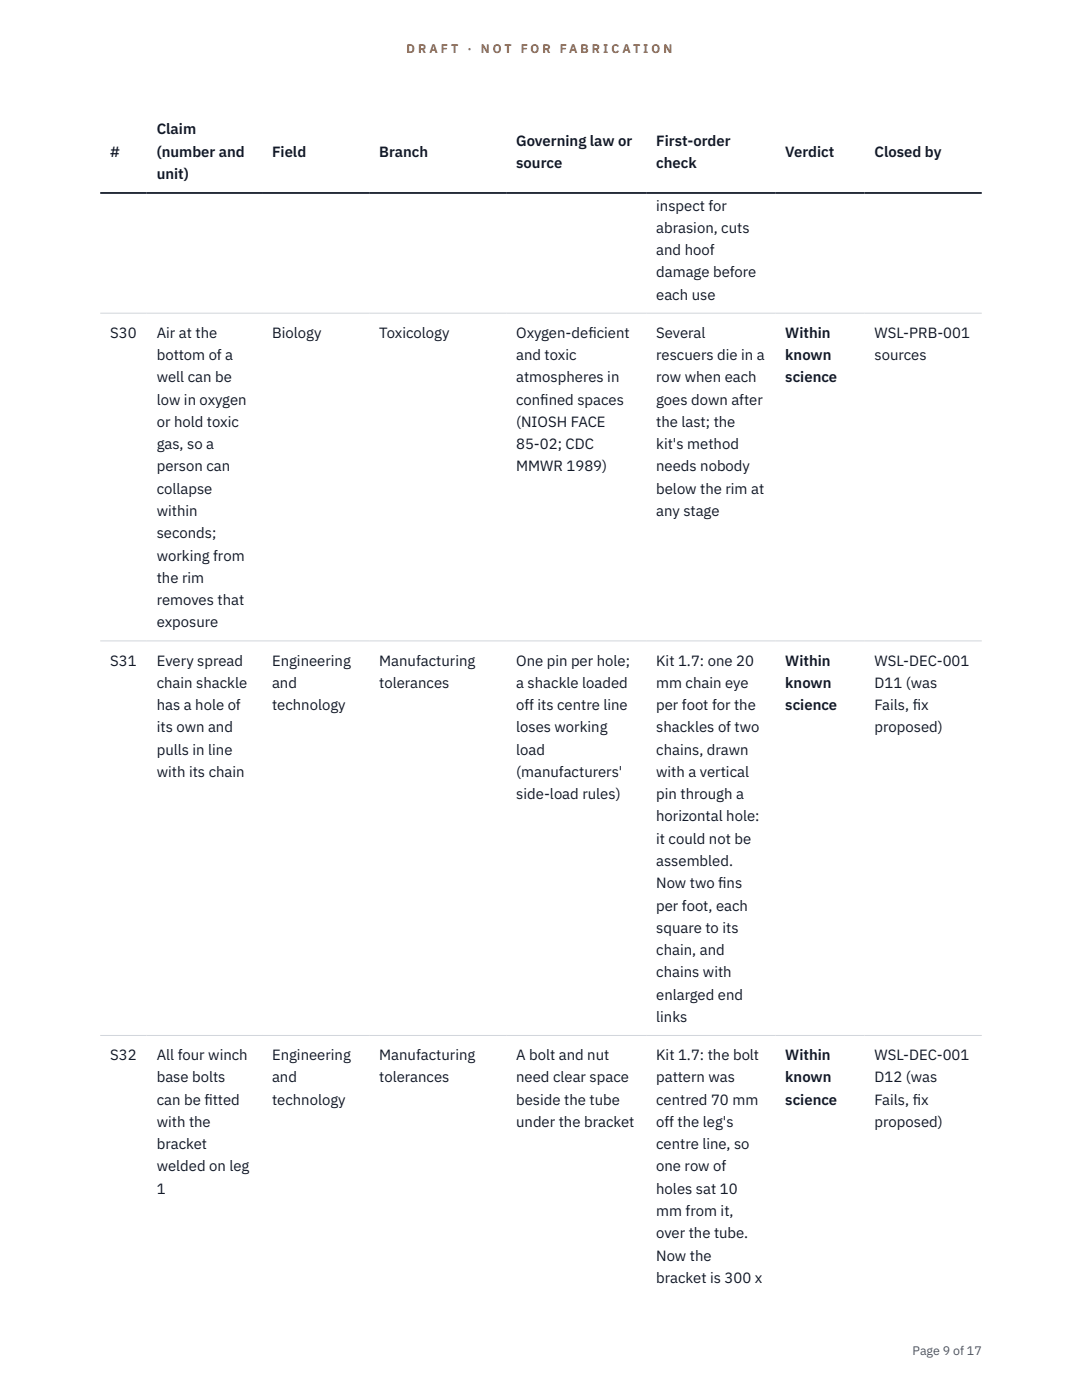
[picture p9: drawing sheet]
<svg xmlns="http://www.w3.org/2000/svg" width="216mm" height="279mm" viewBox="0 0 216 279" stroke-linecap="round" stroke-linejoin="round" font-family="sans-serif">
<defs><g id="words">
<g font-size="3" fill="#111827">
<text x="31.3" y="26.8">Claim</text>
<text x="103" y="29.1">Governing law or</text>
<text x="130.9" y="29.1">First-order</text>
<text x="22" y="31.3">#</text>
<text x="31.3" y="31.3">(number and</text>
<text x="31.3" y="35.7">unit)</text>
<text x="54.3" y="31.3">Field</text>
<text x="75.7" y="31.3">Branch</text>
<text x="103" y="33.5">source</text>
<text x="130.9" y="33.5">check</text>
<text x="156.7" y="31.3">Verdict</text>
<text x="174.5" y="31.3">Closed by</text>
<text x="130.9" y="42">inspect for</text>
<text x="130.9" y="46.5">abrasion, cuts</text>
<text x="130.9" y="50.9">and hoof</text>
<text x="130.9" y="55.4">damage before</text>
<text x="130.9" y="59.8">each use</text>
<text x="22" y="67.4">S30</text>
<text x="31.3" y="67.4">Air at the</text>
<text x="31.3" y="71.9">bottom of a</text>
<text x="54.3" y="67.4">Biology</text>
<text x="75.7" y="67.4">Toxicology</text>
<text x="103" y="67.4">Oxygen-def</text>
<text x="103" y="71.9">and toxic</text>
<text x="117.4" y="67.4">icient</text>
<text x="130.9" y="67.4">Several</text>
<text x="130.9" y="71.9">rescuers die in a</text>
<text x="156.7" y="67.4">Within</text>
<text x="156.7" y="71.9">known</text>
<text x="174.5" y="67.4">WSL-PRB-001</text>
<text x="174.5" y="71.9">sources</text>
<text x="31.3" y="76.3">well can be</text>
<text x="103" y="76.3">atmospheres in</text>
<text x="130.9" y="76.3">row when each</text>
<text x="156.7" y="76.3">science</text>
<text x="31.3" y="80.8">low in oxygen</text>
<text x="103" y="80.8">conf</text>
<text x="107.8" y="80.8">ined spaces</text>
<text x="130.9" y="80.8">goes down after</text>
<text x="31.3" y="85.2">or hold toxic</text>
<text x="31.3" y="89.6">gas, so a</text>
<text x="103" y="85.2">(NIOSH FACE</text>
<text x="103" y="89.6">85-02; CDC</text>
<text x="130.9" y="85.2">the last; the</text>
<text x="130.9" y="89.6">kit's method</text>
<text x="31.3" y="94.1">person can</text>
<text x="103" y="94.1">MMWR 1989)</text>
<text x="130.9" y="94.1">needs nobody</text>
<text x="31.3" y="98.5">collapse</text>
<text x="130.9" y="98.5">below the rim at</text>
<text x="31.3" y="103">within</text>
<text x="31.3" y="107.4">seconds;</text>
<text x="130.9" y="103">any stage</text>
<text x="31.3" y="111.9">working from</text>
<text x="31.3" y="116.3">the rim</text>
<text x="31.3" y="120.8">removes that</text>
<text x="31.3" y="125.2">exposure</text>
<text x="22" y="132.8">S31</text>
<text x="31.3" y="132.8">Every spread</text>
<text x="31.3" y="137.3">chain shackle</text>
<text x="54.3" y="132.8">Engineering</text>
<text x="54.3" y="137.3">and</text>
<text x="75.7" y="132.8">Manufacturing</text>
<text x="75.7" y="137.3">tolerances</text>
<text x="103" y="132.8">One pin per hole;</text>
<text x="103" y="137.3">a shackle loaded</text>
<text x="130.9" y="132.8">Kit 1.7: one 20</text>
<text x="130.9" y="137.3">mm chain eye</text>
<text x="156.7" y="132.8">Within</text>
<text x="156.7" y="137.3">known</text>
<text x="174.5" y="132.8">WSL-DEC-001</text>
<text x="174.5" y="137.3">D11 (was</text>
<text x="31.3" y="141.7">has a hole of</text>
<text x="54.3" y="141.7">technology</text>
<text x="103" y="141.7">off its centre line</text>
<text x="130.9" y="141.7">per foot for the</text>
<text x="156.7" y="141.7">science</text>
<text x="174.5" y="141.7">Fails, f</text>
<text x="182.1" y="141.7">ix</text>
<text x="31.3" y="146.2">its own and</text>
<text x="103" y="146.2">loses working</text>
<text x="130.9" y="146.2">shackles of two</text>
<text x="174.5" y="146.2">proposed)</text>
<text x="31.3" y="150.6">pulls in line</text>
<text x="31.3" y="155.1">with its chain</text>
<text x="103" y="150.6">load</text>
<text x="103" y="155.1">(manufacturers'</text>
<text x="130.9" y="150.6">chains, drawn</text>
<text x="130.9" y="155.1">with a vertical</text>
<text x="103" y="159.5">side-load rules)</text>
<text x="130.9" y="159.5">pin through a</text>
<text x="130.9" y="163.9">horizontal hole:</text>
<text x="130.9" y="168.4">it could not be</text>
<text x="130.9" y="172.8">assembled.</text>
<text x="130.9" y="177.3">Now two f</text>
<text x="143.3" y="177.3">ins</text>
<text x="130.9" y="181.7">per foot, each</text>
<text x="130.9" y="186.2">square to its</text>
<text x="130.9" y="190.6">chain, and</text>
<text x="130.9" y="195.1">chains with</text>
<text x="130.9" y="199.5">enlarged end</text>
<text x="130.9" y="203.9">links</text>
<text x="22" y="211.6">S32</text>
<text x="31.3" y="211.6">All four winch</text>
<text x="54.3" y="211.6">Engineering</text>
<text x="75.7" y="211.6">Manufacturing</text>
<text x="103" y="211.6">A bolt and nut</text>
<text x="130.9" y="211.6">Kit 1.7: the bolt</text>
<text x="156.7" y="211.6">Within</text>
<text x="174.5" y="211.6">WSL-DEC-001</text>
<text x="31.3" y="216">base bolts</text>
<text x="31.3" y="220.5">can be f</text>
<text x="40.8" y="220.5">itted</text>
<text x="54.3" y="216">and</text>
<text x="54.3" y="220.5">technology</text>
<text x="75.7" y="216">tolerances</text>
<text x="103" y="216">need clear space</text>
<text x="103" y="220.5">beside the tube</text>
<text x="130.9" y="216">pattern was</text>
<text x="130.9" y="220.5">centred 70 mm</text>
<text x="156.7" y="216">known</text>
<text x="156.7" y="220.5">science</text>
<text x="174.5" y="216">D12 (was</text>
<text x="174.5" y="220.5">Fails, f</text>
<text x="182.1" y="220.5">ix</text>
<text x="31.3" y="224.9">with the</text>
<text x="103" y="224.9">under the bracket</text>
<text x="130.9" y="224.9">off the leg's</text>
<text x="174.5" y="224.9">proposed)</text>
<text x="31.3" y="229.4">bracket</text>
<text x="31.3" y="233.8">welded on leg</text>
<text x="130.9" y="229.4">centre line, so</text>
<text x="130.9" y="233.8">one row of</text>
<text x="31.3" y="238.2">1</text>
<text x="130.9" y="238.2">holes sat 10</text>
<text x="130.9" y="242.7">mm from it,</text>
<text x="130.9" y="247.1">over the tube.</text>
<text x="130.9" y="251.6">Now the</text>
<text x="130.9" y="256">bracket is 300 x</text>
</g>
<g font-size="2.5" fill="#b45309">
<text x="81.1" y="10.5">D R A F T</text>
<text x="93.3" y="10.5">·</text>
<text x="95.9" y="10.5">N O T</text>
<text x="103.9" y="10.5">F O R</text>
<text x="111.7" y="10.5">F A B R I C A T I O N</text>
</g>
<text font-size="2.5" fill="#4b5563" x="182.1" y="270.3">Page 9 of 17</text>
</g></defs>
<path d="M20 62.5h175.9M20 127.9h175.9M20 206.6h175.9" fill="none" stroke="#d1d5db" stroke-width=".2"/>
<path d="M20 38.5h175.9" fill="none" stroke="#111827" stroke-width=".35"/>
<use href="#words"/>
</svg>
